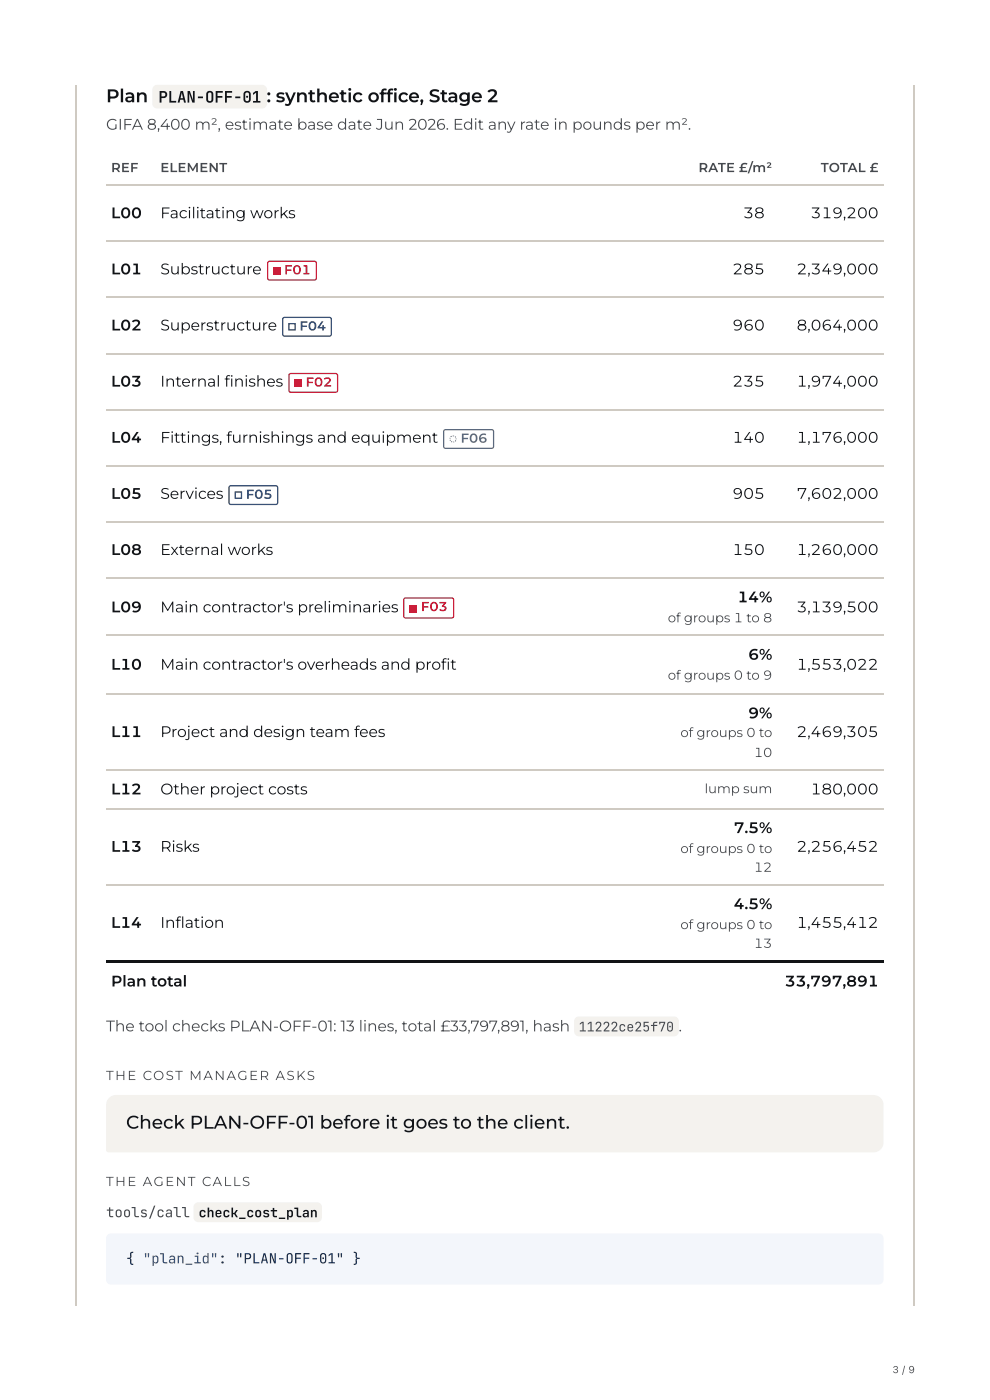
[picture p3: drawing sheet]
<svg xmlns="http://www.w3.org/2000/svg" width="210mm" height="297mm" viewBox="0 0 210 297" stroke-linecap="round" stroke-linejoin="round" font-family="sans-serif">
<defs><g id="words">
<g font-size="3.9" fill="#111316">
<text x="22.5" y="21.7">Plan</text>
<text x="56.5" y="21.7">:</text>
<text x="58.5" y="21.7">synthetic office, Stage 2</text>
<text x="26.7" y="239.4">Check PLAN-OFF-01 before it goes to the client.</text>
</g>
<text font-size="3.4" fill="#111316" x="33.6" y="21.8">PLAN-OFF-01</text>
<g font-size="3.3" fill="#45494f">
<text x="22.5" y="27.5">GIFA 8,400 m², estimate base date Jun 2026. Edit any rate in pounds per m².</text>
<text x="22.5" y="218.8">The tool checks PLAN-OFF-01: 13 lines, total £33,797,891, hash</text>
<text x="143.9" y="218.8">.</text>
</g>
<g font-size="3.3" fill="#111316">
<text x="23.5" y="46.3">L00</text>
<text x="34" y="46.3">Facilitating works</text>
<text x="157.6" y="46.3">38</text>
<text x="171.9" y="46.3">319,200</text>
<text x="23.5" y="58.2">L01</text>
<text x="34" y="58.2">Substructure</text>
<text x="155.3" y="58.2">285</text>
<text x="168.9" y="58.2">2,349,000</text>
<text x="23.5" y="70.1">L02</text>
<text x="34" y="70.1">Superstructure</text>
<text x="155.3" y="70.1">960</text>
<text x="168.9" y="70.1">8,064,000</text>
<text x="23.5" y="82">L03</text>
<text x="34" y="82">Internal fnishes</text>
<text x="47.6" y="82">i</text>
<text x="155.3" y="82">235</text>
<text x="168.9" y="82">1,974,000</text>
<text x="23.5" y="93.9">L04</text>
<text x="34" y="93.9">Fittings, furnishings and equipment</text>
<text x="155.3" y="93.9">140</text>
<text x="168.9" y="93.9">1,176,000</text>
<text x="23.5" y="105.8">L05</text>
<text x="34" y="105.8">Services</text>
<text x="155.3" y="105.8">905</text>
<text x="168.9" y="105.8">7,602,000</text>
<text x="23.5" y="117.7">L08</text>
<text x="34" y="117.7">External works</text>
<text x="155.3" y="117.7">150</text>
<text x="168.9" y="117.7">1,260,000</text>
<text x="23.5" y="129.9">L09</text>
<text x="34" y="129.9">Main contractor's preliminaries</text>
<text x="156.3" y="127.8">14%</text>
<text x="168.9" y="129.9">3,139,500</text>
<text x="23.5" y="142.1">L10</text>
<text x="34" y="142.1">Main contractor's overheads and proft</text>
<text x="93.5" y="142.1">i</text>
<text x="158.6" y="140">6%</text>
<text x="168.9" y="142.1">1,553,022</text>
<text x="158.6" y="152.4">9%</text>
<text x="23.5" y="156.4">L11</text>
<text x="34" y="156.4">Project and design team fees</text>
<text x="168.9" y="156.4">2,469,305</text>
<text x="23.5" y="168.5">L12</text>
<text x="34" y="168.5">Other project costs</text>
<text x="171.9" y="168.5">180,000</text>
<text x="155.6" y="176.7">7.5%</text>
<text x="23.5" y="180.7">L13</text>
<text x="34" y="180.7">Risks</text>
<text x="168.9" y="180.7">2,256,452</text>
<text x="23.5" y="196.9">L14</text>
<text x="34" y="196.9">Infation</text>
<text x="37.2" y="196.9">l</text>
<text x="155.6" y="192.9">4.5%</text>
<text x="168.9" y="196.9">1,455,412</text>
<text x="23.5" y="209.3">Plan total</text>
<text x="166.4" y="209.3">33,797,891</text>
</g>
<text font-size="3" fill="#45494f" x="22.5" y="258.2">tools/call check_cost_plan</text>
<text font-size="3" fill="#0c1f45" x="26.7" y="268">{ &quot;plan_id&quot;: &quot;PLAN-OFF-01&quot; }</text>
<g font-size="2.8" fill="#45494f">
<text x="23.5" y="36.5">REF</text>
<text x="34" y="36.5">ELEMENT</text>
<text x="148.1" y="36.5">RATE £/m²</text>
<text x="174" y="36.5">TOTAL £</text>
<text x="141.6" y="132">of groups 1 to 8</text>
<text x="141.6" y="144.2">of groups 0 to 9</text>
<text x="144.3" y="156.4">of groups 0 to</text>
<text x="159.8" y="160.6">10</text>
<text x="149.4" y="168.3">lump sum</text>
<text x="144.3" y="181">of groups 0 to</text>
<text x="159.8" y="184.9">12</text>
<text x="144.3" y="197.1">of groups 0 to</text>
<text x="159.8" y="201.1">13</text>
<text x="122.7" y="218.8">11222ce25f70</text>
<text x="22.5" y="229.1">THE COST MANAGER ASKS</text>
<text x="22.5" y="251.6">THE AGENT CALLS</text>
</g>
<g font-size="2.8" fill="#c8102e">
<text x="60.2" y="58.2">F01</text>
<text x="64.8" y="82">F02</text>
<text x="89.3" y="129.6">F03</text>
</g>
<g font-size="2.8" fill="#123d7a">
<text x="63.5" y="70.1">F04</text>
<text x="52.1" y="105.8">F05</text>
</g>
<text font-size="2.8" fill="#5c6b85" x="97.7" y="93.9">F06</text>
<text font-size="2.1" fill="#555" x="189.2" y="291.3">3 / 9</text>
</g></defs>
<path d="M193.8 18v259" fill="none" stroke="#cfcac2" stroke-width=".25"/>
<g fill="none" stroke="#cfcac2" stroke-width=".26">
<path d="M16 18v259M22.5 39.3h164.8M22.5 51.2h164.8M22.5 63.1h164.8M22.5 75h164.8M22.5 86.9h164.8M22.5 98.8h164.8M22.5 110.7h164.8M22.5 122.6h164.8M22.5 134.8h164.8M22.5 147.2h164.8M22.5 163.4h164.8"/>
<path d="M22.5 171.6h164.8M22.5 187.7h164.8"/>
</g>
<g fill="#111316">
<path d="M22.5 203.7h10.6v.6h-10.6z"/>
<path d="M33.1 203.7h106.3v.6h-106.3z"/>
<path d="M139.4 203.7h25.4v.6h-25.4z"/>
<path d="M164.8 203.7h22.5v.6h-22.5z"/>
</g>
<path d="M23.1 232.9a2.12 2.12 0 0 1 1.5-.6h160.6a2.12 2.12 0 0 1 2.1 2.1v8a2.12 2.12 0 0 1-2.1 2.1h-162.2l-.4-.2-.1-.4v-9.5a2.12 2.12 0 0 1 .6-1.5z" fill="#f4f2ee"/>
<path d="M22.8 262l.7-.3h162.8a1.06 1.06 0 0 1 1 1v8.8a1.06 1.06 0 0 1-1 1h-162.8a1.06 1.06 0 0 1-1-1v-8.8z" fill="#f3f6fb"/>
<path d="M32.6 18.3l.7-.3h22.3a1.06 1.06 0 0 1 1 1.1v2.9a1.06 1.06 0 0 1-1 1h-22.3a1.06 1.06 0 0 1-1-1v-2.9z" fill="#f4f2ee"/>
<path d="M56.9 55.5l.2-.1 9.7 .1 .3 .3-.1 3.4-.3 .2h-9.7l-.2-.4v-3.2z" fill="none" stroke="#c8102e" stroke-width=".26"/>
<path d="M57.9 56.6h1.6v1.6h-1.6z" fill="#c8102e"/>
<path d="M60 67.5l.3-.2 9.7 .1 .2 .3v3.4l-.4 .2h-9.6l-.3-.4v-3.2zM61.3 68.7h1.3v1.3h-1.3z" fill="none" stroke="#123d7a" stroke-width=".26"/>
<path d="M61.4 79.4l.2-.2 9.7 .1 .3 .3-.1 3.4-.3 .2h-9.7l-.2-.4v-3.2z" fill="none" stroke="#c8102e" stroke-width=".26"/>
<path d="M62.4 80.4h1.6v1.6h-1.6z" fill="#c8102e"/>
<path d="M94.2 91.3l.3-.2 9.9 .1 .2 .3v3.4l-.4 .2h-9.9l-.2-.4v-3.2z" fill="none" stroke="#5c6b85" stroke-width=".26"/>
<g fill="#5c6b85">
<path d="M96.7 92.3l.2 .3-.4 .3-.1-.2zM96.5 92.9h.4zM96.4 92.9h.5zM96.1 92.9h.4zM95.4 92.9h.5zM95.2 92.9h.4zM95.2 92.7l.4 .2h-.4zM95.3 92.4l.3-.1 .2 .4-.1 .1zM95.9 92.3h.5l-.2 .4-.2-.1z"/>
<path d="M96.4 93.3h.5zM96.5 93.3h.4zM96.5 93.4l.4 .2-.1 .3-.4-.4zM96.1 93.6h.1l.3 .4h-.4zM95.8 93.5l.1 .1-.1 .4h-.4zM95.2 93.4h.4l-.4 .3zM95.2 93.3h.4zM95.3 93.3h.5zM95.9 93.3h.5z"/>
<path d="M96.7 92.3l.2 .3-.4 .3-.1-.2zM96.5 93l.4-.1v.4l-.4-.1zM96.5 93.4l.4 .2-.1 .3-.4-.4zM96.3 93.6l.2 .4h-.2zM96.3 93.5v.5zM96.3 93.3v.4zM96.3 92.7v.4zM96.3 92.3v.5zM96.3 92.3h.1l-.1 .4z"/>
<path d="M95.8 92.3v.6zM95.8 92.9v.4zM95.8 93.4v.5zM95.8 93.6v.4zM95.8 93.5v.5h-.4zM95.2 93.4l.4-.1v.1l-.4 .3zM95.2 92.7l.4 .2-.1 .2h-.3zM95.3 92.4l.3-.1 .2 .4-.1 .1zM95.8 92.3v.4z"/>
</g>
<path d="M48.7 103.2l.2-.1h9.7l.3 .4-.1 3.3-.3 .2h-9.7l-.2-.4v-3.1zM49.9 104.4h1.3v1.3h-1.3z" fill="none" stroke="#123d7a" stroke-width=".26"/>
<path d="M85.7 127l.3-.1h9.9l.3 .4-.1 3.6-.3 .2h-10l-.2-.4v-3.4z" fill="none" stroke="#c8102e" stroke-width=".26"/>
<path d="M86.8 128.3h1.6v1.6h-1.6z" fill="#c8102e"/>
<g fill="#f4f2ee">
<path d="M122 215.9l.8-.3h20.1a1.06 1.06 0 0 1 1 1.1v2.1a1.06 1.06 0 0 1-1 1.1h-20.1a1.06 1.06 0 0 1-1.1-1.1v-2.3z"/>
<path d="M41.3 255.4l.8-.3h25.1a1.06 1.06 0 0 1 1.1 1v2.1a1.06 1.06 0 0 1-1.1 1.1h-25.1a1.06 1.06 0 0 1-1.1-1.1v-2.3z"/>
</g>
<use href="#words"/>
</svg>
